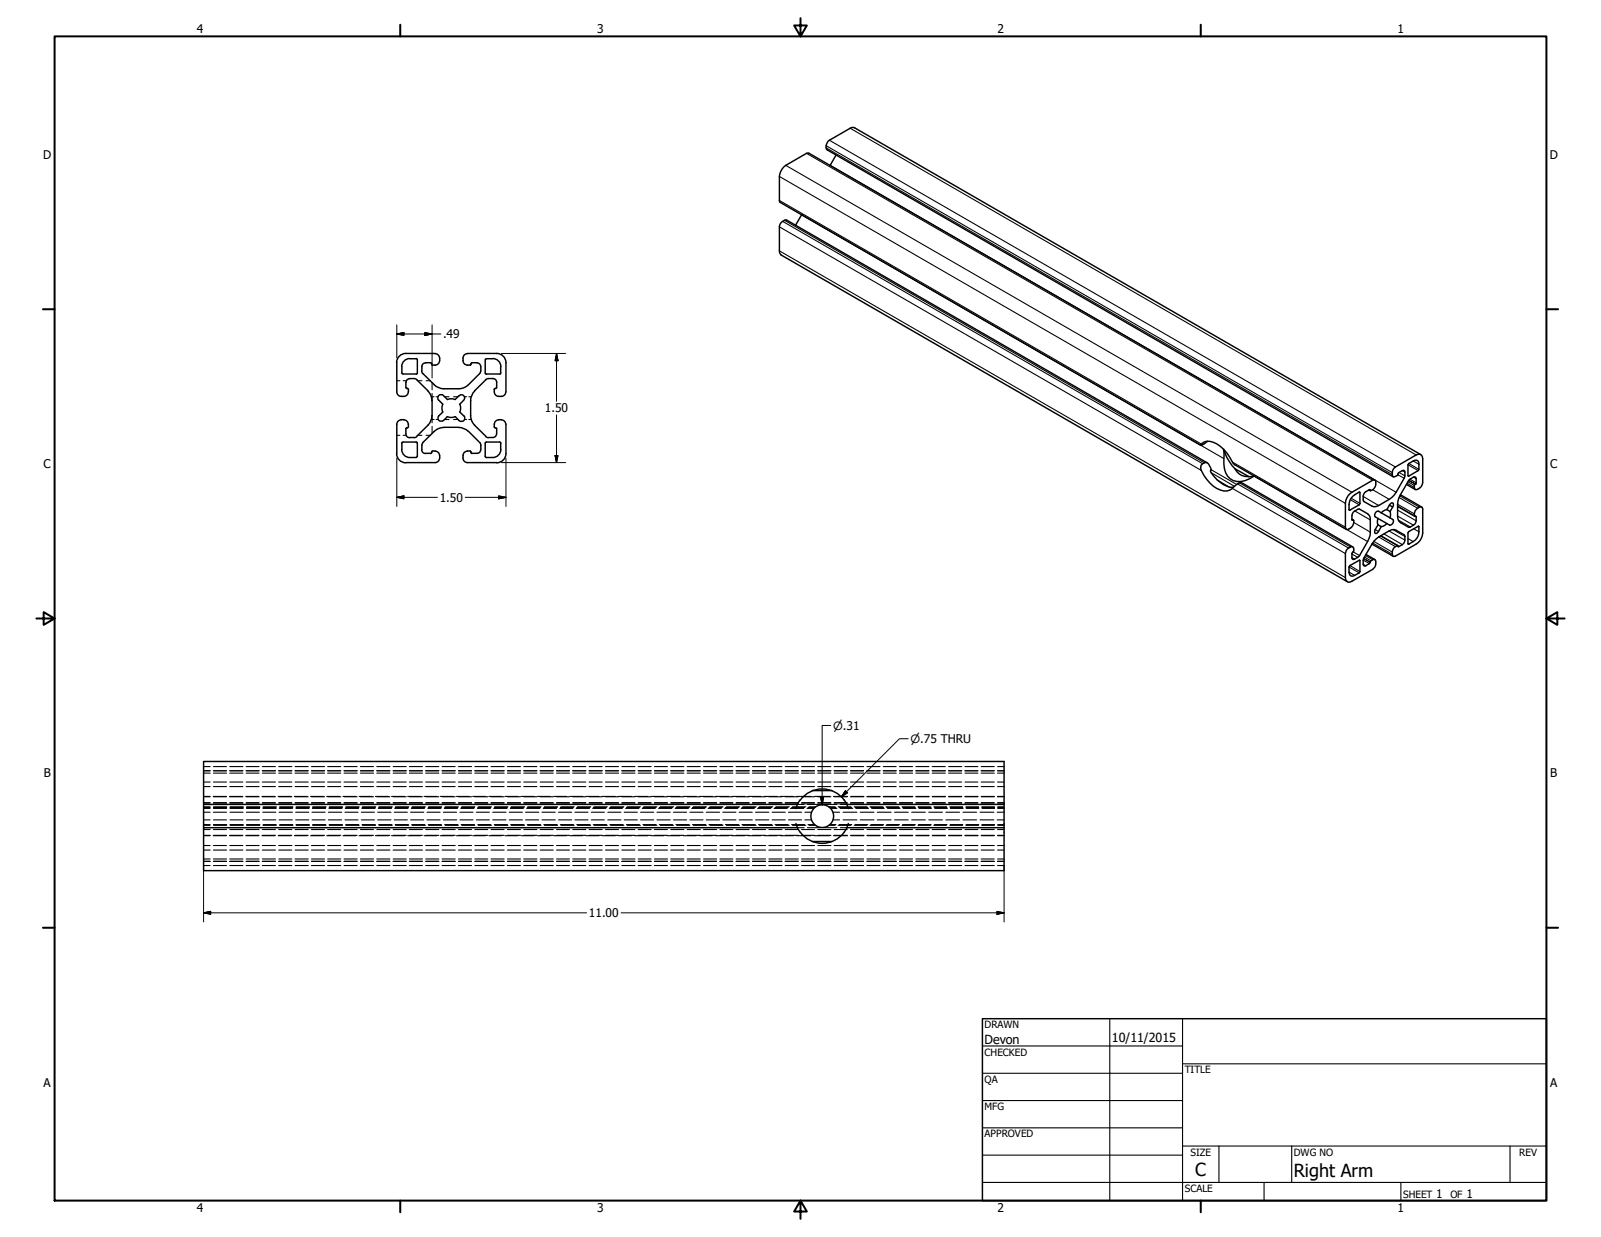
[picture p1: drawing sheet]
<svg xmlns="http://www.w3.org/2000/svg" width="559mm" height="432mm" viewBox="0 0 559 432" stroke-linecap="round" stroke-linejoin="round" font-family="sans-serif">
<defs><g id="words">
<g font-size="6.3">
<text x="417.2" y="410.6">C</text>
<text x="451.6" y="410.7">Right Arm</text>
</g>
<g font-size="4.4">
<text x="343.7" y="364.3">Devon</text>
<text x="388.1" y="363.7">10/11/2015</text>
</g>
<g font-size="4.2">
<text x="68.7" y="11.7">4</text>
<text x="208.4" y="11.7">3</text>
<text x="348.1" y="11.7">2</text>
<text x="487.8" y="11.7">1</text>
<text x="15.1" y="55.5">D</text>
<text x="540.9" y="55.5">D</text>
<text x="154.6" y="118.1">.49</text>
<text x="190.2" y="144">1.50</text>
<text x="15.2" y="163.4">C</text>
<text x="541" y="163.4">C</text>
<text x="153.5" y="175.1">1.50</text>
<text x="15.3" y="271.4">B</text>
<text x="541.1" y="271.4">B</text>
<text x="205.5" y="320.2">11.00</text>
<text x="15.2" y="379.3">A</text>
<text x="541" y="379.3">A</text>
<text x="501.3" y="418.3">1</text>
<text x="511.8" y="418.3">1</text>
<text x="68.7" y="423.2">4</text>
<text x="208.4" y="423.2">3</text>
<text x="348.1" y="423.2">2</text>
<text x="487.8" y="423.2">1</text>
</g>
<g font-size="4">
<text x="290.8" y="254.7">⌀.31</text>
<text x="317.8" y="259.4">⌀.75 THRU</text>
</g>
<g font-size="3.5">
<text x="343.7" y="358.9">DRAWN</text>
<text x="343.7" y="368.5">CHECKED</text>
<text x="413.5" y="374.6">TITLE</text>
<text x="343.7" y="378">QA</text>
<text x="343.7" y="387.5">MFG</text>
<text x="343.7" y="397.1">APPROVED</text>
<text x="415.5" y="403.4">SIZE</text>
<text x="451.6" y="403.4">DWG NO</text>
<text x="530.3" y="403.4">REV</text>
<text x="413.5" y="416.1">SCALE</text>
<text x="489.7" y="418.3">SHEET</text>
<text x="506.2" y="418.3">OF</text>
</g>
</g></defs>
<!-- layer: Hidden (ANSI) -->
<g fill="none" stroke="#000" stroke-width=".38">
<path d="M138.5 132.9h1.1M140.7 132.9h1.1M145.9 132.9h1.4M148.7 132.9h1.4M150.8 133.5v2.6M150.8 137.4v2.4M150.8 138.5h.7M152.2 138.5h.7M155.1 138.5h1.6M158.3 138.5h1.6M162.1 138.5h.8M163.6 138.5h.9"/>
<path d="M138.5 152h1.1M140.7 152h1.1M145.9 152h1.4M148.7 152h1.4M150.8 145v2.6M150.8 148.8v2.5M150.8 146.4h.7M152.2 146.4h.7M155.1 146.4h1.6M158.3 146.4h1.6M162.1 146.4h.8M163.6 146.4h.9"/>
<path d="M71.1 278h2.2M71.1 274.6h2.2M71.1 269.9h2.2M71.1 269h2.2M71.1 278.1h2.2M71.1 273h2.2M71.1 267.6h2.2M74.4 278h4.6M74.5 274.6h4.6M74.5 269.9h4.6M74.5 269h4.6M74.5 278.1h4.6"/>
<path d="M74.5 273h4.6M74.5 267.6h4.6M80.1 278h4.5M80.2 274.6h4.6M80.2 269.9h4.6M80.2 269h4.6M80.2 278.1h4.6M80.2 273h4.6M80.2 267.6h4.6M85.8 278h4.5M85.9 274.6h4.5M85.9 269.9h4.5"/>
<path d="M85.9 269h4.5M85.9 278.1h4.5M85.9 273h4.5M85.9 267.6h4.5M91.4 278h4.5M91.6 274.6h4.5M91.6 269.9h4.5M91.6 269h4.5M91.6 278.1h4.5M91.6 273h4.5M91.6 267.6h4.5M97.1 278h4.5"/>
<path d="M97.3 274.6h4.6M97.3 269.9h4.6M97.3 269h4.6M97.3 278.1h4.6M97.3 273h4.6M97.3 267.6h4.6M102.7 278h4.6M103 274.6h4.6M103 269.9h4.6M103 269h4.6M103 278.1h4.6M103 273h4.6"/>
<path d="M103 267.6h4.6M108.4 278h4.5M108.7 274.6h4.6M108.7 269.9h4.6M108.7 269h4.6M108.7 278.1h4.6M108.7 273h4.6M108.7 267.6h4.6M114 278h4.6M114.4 274.6h4.5M114.4 269.9h4.5M114.4 269h4.5"/>
<path d="M114.4 278.1h4.5M114.4 273h4.5M114.4 267.6h4.5M119.7 278h4.5M120.1 274.6h4.6M120.1 269.9h4.6M120.1 269h4.6M120.1 278.1h4.6M120.1 273h4.6M120.1 267.6h4.6M125.3 278h4.6M125.8 274.6h4.6"/>
<path d="M125.8 269.9h4.6M125.8 269h4.6M125.8 278.1h4.6M125.8 273h4.6M125.8 267.6h4.6M131 278h4.6M131.5 274.6h4.6M131.5 269.9h4.6M131.5 269h4.6M131.5 278.1h4.6M131.5 273h4.6M131.5 267.6h4.6"/>
<path d="M136.7 278h4.5M137.2 274.6h4.6M137.2 269.9h4.6M137.2 269h4.6M137.2 278.1h4.6M137.2 273h4.6M137.2 267.6h4.6M142.3 278h4.6M142.9 274.6h4.5M142.9 269.9h4.5M142.9 269h4.5M142.9 278.1h4.5"/>
<path d="M142.9 273h4.5M142.9 267.6h4.5M148 278h4.5M148.6 274.6h4.6M148.6 269.9h4.6M148.6 269h4.6M148.6 278.1h4.6M148.6 273h4.6M148.6 267.6h4.6M153.7 278h4.5M154.3 274.6h4.6M154.3 269.9h4.6"/>
<path d="M154.3 269h4.6M154.3 278.1h4.6M154.3 273h4.6M154.3 267.6h4.6M159.3 278h4.5M160 274.6h4.6M160 269.9h4.6M160 269h4.6M160 278.1h4.6M160 273h4.6M160 267.6h4.6M165 278h4.5"/>
<path d="M165.7 274.6h4.5M165.7 269.9h4.5M165.7 269h4.5M165.7 278.1h4.5M165.7 273h4.5M165.7 267.6h4.5M170.6 278h4.5M171.4 274.6h4.6M171.4 269.9h4.6M171.4 269h4.6M171.4 278.1h4.6M171.4 273h4.6"/>
<path d="M171.4 267.6h4.6M176.3 278h4.5M177.1 274.6h4.6M177.1 269.9h4.6M177.1 269h4.6M177.1 278.1h4.6M177.1 273h4.6M177.1 267.6h4.6M181.9 278h4.5M182.8 274.6h4.6M182.8 269.9h4.6M182.8 269h4.6"/>
<path d="M182.8 278.1h4.6M182.8 273h4.6M182.8 267.6h4.6M187.6 278h4.5M188.5 274.6h4.6M188.5 269.9h4.6M188.5 269h4.6M188.5 278.1h4.6M188.5 273h4.6M188.5 267.6h4.6M193.2 278h4.5M194.2 274.6h4.6"/>
<path d="M194.2 269.9h4.6M194.2 269h4.6M194.2 278.1h4.6M194.2 273h4.6M194.2 267.6h4.6M198.9 278h4.5M199.9 274.6h4.6M199.9 269.9h4.6M199.9 269h4.6M199.9 278.1h4.6M199.9 273h4.6M199.9 267.6h4.6"/>
<path d="M204.5 278h4.6M205.6 274.6h4.6M205.6 269.9h4.6M205.6 269h4.6M205.6 278.1h4.6M205.6 273h4.6M205.6 267.6h4.6M210.2 278h4.6M211.3 274.6h4.6M211.3 269.9h4.6M211.3 269h4.6M211.3 278.1h4.6"/>
<path d="M211.3 273h4.6M211.3 267.6h4.6M215.8 278h4.6M217 274.6h4.6M217 269.9h4.6M217 269h4.6M217 278.1h4.6M217 273h4.6M217 267.6h4.6M221.6 278h4.5M222.8 274.6h4.5M222.8 269.9h4.5"/>
<path d="M222.8 269h4.5M222.8 278.1h4.5M222.8 273h4.5M222.8 267.6h4.5M227.2 278h4.5M228.4 274.6h4.6M228.4 269.9h4.6M228.4 269h4.6M228.4 278.1h4.6M228.4 273h4.6M228.4 267.6h4.6M232.9 278h4.5"/>
<path d="M234.1 274.6h4.6M234.1 269.9h4.6M234.1 269h4.6M234.1 278.1h4.6M234.1 273h4.6M234.1 267.6h4.6M238.5 278h4.5M239.8 274.6h4.6M239.8 269.9h4.6M239.8 269h4.6M239.8 278.1h4.6M239.8 273h4.6"/>
<path d="M239.8 267.6h4.6M244.2 278h4.5M245.6 274.6h4.5M245.6 269.9h4.5M245.6 269h4.5M245.6 278.1h4.5M245.6 273h4.5M245.6 267.6h4.5M249.8 278h4.5M251.3 274.6h4.5M251.3 269.9h4.5M251.3 269h4.5"/>
<path d="M251.3 278.1h4.5M251.3 273h4.5M251.3 267.6h4.5M255.5 278h4.5M256.9 274.6h4.6M256.9 269.9h4.6M256.9 269h4.6M256.9 278.1h4.6M256.9 273h4.6M256.9 267.6h4.6M261.1 278h4.5M262.6 274.6h4.6"/>
<path d="M262.6 269.9h4.6M262.6 269h4.6M262.6 278.1h4.6M262.6 273h4.6M262.6 267.6h4.6M266.8 278h4.5M268.4 274.6h4.5M268.4 269.9h4.5M268.4 269h4.5M268.4 278.1h4.5M268.4 273h4.5M268.4 267.6h4.5"/>
<path d="M272.4 278h4.5M274.1 274.6h4.5M274.1 269.9h4.5M274.1 269h4.5M274.1 278.1h4.5M274.1 273h4.5M274.1 267.6h4.5M278.1 278h4.9M279.8 274.6h4.5M279.8 269.9h4.5M279.8 269h4.5M279.8 278.1h4.5"/>
<path d="M279.8 273h4.5M279.8 267.6h4.5M284.3 278h5.3M285.4 274.6h4.6M285.4 269.9h4.6M285.4 269h4.6M285.4 278.1h4.6M285.4 273h4.6M285.4 267.6h4.6M290.9 278h4.9M291.1 274.6h4.6M291.1 269.9h4.6"/>
<path d="M291.1 269h4.6M291.1 278.1h4.6M291.1 273h4.6M291.1 267.6h4.6M296.9 274.6h4.5M296.9 269.9h4.5M296.9 269h4.5M296.9 278.1h4.5M296.9 273h4.5M296.9 267.6h4.5M297 278h4.6M302.6 274.6h4.5"/>
<path d="M302.6 269.9h4.5M302.6 269h4.5M302.6 278.1h4.5M302.6 273h4.5M302.6 267.6h4.5M302.6 278h4.6M308.3 274.6h4.5M308.3 269.9h4.5M308.3 269h4.5M308.3 278.1h4.5M308.3 273h4.5M308.3 267.6h4.5"/>
<path d="M308.4 278h4.5M313.9 274.6h4.6M313.9 269.9h4.6M313.9 269h4.6M313.9 278.1h4.6M313.9 273h4.6M313.9 267.6h4.6M314.1 278h4.5M319.7 274.6h4.5M319.7 269.9h4.5M319.7 269h4.5M319.7 278.1h4.5"/>
<path d="M319.7 273h4.5M319.7 267.6h4.5M319.7 278h4.6M325.4 274.6h4.5M325.4 269.9h4.5M325.4 269h4.5M325.4 278.1h4.5M325.4 273h4.5M325.4 267.6h4.5M325.4 278h4.6M331.1 278h4.6M331.1 274.6h4.6"/>
<path d="M331.1 269.9h4.6M331.1 269h4.6M331.1 278.1h4.6M331.1 273h4.6M331.1 267.6h4.6M336.8 278h4.6M336.8 274.6h4.5M336.8 269.9h4.5M336.8 269h4.5M336.8 278.1h4.5M336.8 273h4.5M336.8 267.6h4.5"/>
<path d="M342.5 274.6h4.5M342.5 269.9h4.5M342.5 269h4.5M342.5 278.1h4.5M342.5 273h4.5M342.5 267.6h4.5M342.5 278h4.5M348.2 278h2.3M348.2 274.6h2.3M348.2 269.9h2.3M348.2 269h2.3M348.2 278.1h2.3"/>
<path d="M348.2 273h2.3M348.2 267.6h2.3M71.1 295.1h2.2M71.1 291.7h2.2M71.1 282.2h2.2M71.1 283.5h2.2M71.1 286.2h2.2M71.1 280.6h2.2M71.1 281.9h2.2M71.1 287.8h2.2M71.1 291.6h2.2M71.1 299.8h2.2"/>
<path d="M71.1 296.7h2.2M71.1 280.2h2.2M71.1 281.6h2.2M71.1 288.1h2.2M71.1 289.6h2.2M74.4 291.7h4.6M74.5 295.1h4.6M74.5 282.2h4.6M74.5 283.5h4.6M74.5 286.2h4.6M74.5 280.6h4.6M74.5 281.9h4.6"/>
<path d="M74.5 287.8h4.6M74.5 291.6h4.6M74.5 299.8h4.6M74.5 296.7h4.6M74.5 280.2h4.6M74.5 289.6h4.6M74.5 281.6h4.6M74.5 288.1h4.6M80.1 291.7h4.5M80.2 295.1h4.6M80.2 280.6h4.6M80.2 291.6h4.6"/>
<path d="M80.2 299.8h4.6M80.2 296.7h4.6M80.2 280.2h4.6M80.2 289.6h4.6M80.3 282.2h4.6M80.3 283.5h4.5M80.3 286.2h4.5M80.3 281.9h4.6M80.3 287.8h4.6M80.3 281.6h4.6M80.3 288.1h4.6M85.8 291.7h4.5"/>
<path d="M85.9 295.1h4.5M85.9 280.6h4.5M85.9 291.6h4.5M85.9 299.8h4.5M85.9 296.7h4.5M85.9 280.2h4.5M85.9 289.6h4.5M86 283.5h4.6M86 286.2h4.6M86 282.2h4.6M86 281.9h4.7M86 287.8h4.7"/>
<path d="M86 281.6h4.7M86 288.1h4.7M91.4 291.7h4.5M91.6 295.1h4.5M91.6 280.6h4.5M91.6 291.6h4.5M91.6 299.8h4.5M91.6 296.7h4.5M91.6 280.2h4.5M91.6 289.6h4.5M91.7 283.5h4.6M91.7 286.2h4.6"/>
<path d="M91.8 282.2h4.6M91.8 281.9h4.6M91.8 287.8h4.6M91.8 281.6h4.7M91.8 288.1h4.7M97.1 291.7h4.5M97.3 295.1h4.6M97.3 280.6h4.6M97.3 291.6h4.6M97.3 299.8h4.6M97.3 296.7h4.6M97.3 280.2h4.6"/>
<path d="M97.3 289.6h4.6M97.4 283.5h4.6M97.4 286.2h4.6M97.5 282.2h4.6M97.6 281.9h4.6M97.6 287.8h4.6M97.6 281.6h4.6M97.6 288.1h4.6M102.7 291.7h4.6M103 295.1h4.6M103 280.6h4.6M103 291.6h4.6"/>
<path d="M103 299.8h4.6M103 296.7h4.6M103 280.2h4.6M103 289.6h4.6M103.2 283.5h4.6M103.2 286.2h4.6M103.3 282.2h4.6M103.3 281.9h4.6M103.3 287.8h4.6M103.4 281.6h4.6M103.4 288.1h4.6M108.4 291.7h4.5"/>
<path d="M108.7 295.1h4.6M108.7 280.6h4.6M108.7 291.6h4.6M108.7 299.8h4.6M108.7 296.7h4.6M108.7 280.2h4.6M108.7 289.6h4.6M108.9 283.5h4.6M108.9 286.2h4.6M109 282.2h4.7M109.1 281.9h4.6M109.1 287.8h4.6"/>
<path d="M109.2 281.6h4.6M109.2 288.1h4.6M114 291.7h4.6M114.4 295.1h4.5M114.4 280.6h4.5M114.4 291.6h4.5M114.4 299.8h4.5M114.4 296.7h4.5M114.4 280.2h4.5M114.4 289.6h4.5M114.6 283.5h4.7M114.6 286.2h4.7"/>
<path d="M114.8 282.2h4.6M114.9 281.9h4.6M114.9 287.8h4.6M114.9 281.6h4.7M114.9 288.1h4.7M119.7 291.7h4.5M120.1 295.1h4.6M120.1 280.6h4.6M120.1 291.6h4.6M120.1 299.8h4.6M120.1 296.7h4.6M120.1 280.2h4.6"/>
<path d="M120.1 289.6h4.6M120.4 283.5h4.6M120.4 286.2h4.6M120.5 282.2h4.7M120.6 281.9h4.6M120.6 287.8h4.6M120.7 281.6h4.6M120.7 288.1h4.6M125.3 291.7h4.6M125.8 295.1h4.6M125.8 280.6h4.6M125.8 291.6h4.6"/>
<path d="M125.8 299.8h4.6M125.8 296.7h4.6M125.8 280.2h4.6M125.8 289.6h4.6M126.1 283.5h4.6M126.1 286.2h4.6M126.3 282.2h4.6M126.4 281.9h4.6M126.4 287.8h4.6M126.5 281.6h4.6M126.5 288.1h4.6M131 291.7h4.6"/>
<path d="M131.5 295.1h4.6M131.5 280.6h4.6M131.5 291.6h4.6M131.5 299.8h4.6M131.5 296.7h4.6M131.5 280.2h4.6M131.5 289.6h4.6M131.8 283.5h4.7M131.8 286.2h4.7M132.1 282.2h4.6M132.1 281.9h4.7M132.1 287.8h4.7"/>
<path d="M132.3 281.6h4.6M132.3 288.1h4.6M136.7 291.7h4.5M137.2 295.1h4.6M137.2 280.6h4.6M137.2 291.6h4.6M137.2 299.8h4.6M137.2 296.7h4.6M137.2 280.2h4.6M137.2 289.6h4.6M137.6 283.5h4.6M137.6 286.2h4.6"/>
<path d="M137.8 282.2h4.6M137.9 281.9h4.7M137.9 287.8h4.7M138 281.6h4.7M138 288.1h4.7M142.3 291.7h4.6M142.9 295.1h4.5M142.9 280.6h4.5M142.9 291.6h4.5M142.9 299.8h4.5M142.9 296.7h4.5M142.9 280.2h4.5"/>
<path d="M142.9 289.6h4.5M143.3 283.5h4.6M143.3 286.2h4.6M143.6 282.2h4.5M143.7 281.9h4.6M143.7 287.8h4.6M143.8 281.6h4.7M143.8 288.1h4.7M148 291.7h4.5M148.6 295.1h4.6M148.6 280.6h4.6M148.6 291.6h4.6"/>
<path d="M148.6 299.8h4.6M148.6 296.7h4.6M148.6 280.2h4.6M148.6 289.6h4.6M149 283.5h4.6M149 286.2h4.6M149.4 282.2h4.5M149.5 281.9h4.6M149.5 287.8h4.6M149.6 281.6h4.6M149.6 288.1h4.6M153.7 291.7h4.5"/>
<path d="M154.3 295.1h4.6M154.3 280.6h4.6M154.3 291.6h4.6M154.3 299.8h4.6M154.3 296.7h4.6M154.3 280.2h4.6M154.3 289.6h4.6M154.7 283.5h4.7M154.7 286.2h4.7M155.1 282.2h4.6M155.2 281.9h4.6M155.2 287.8h4.6"/>
<path d="M155.4 281.6h4.6M155.4 288.1h4.6M159.3 291.7h4.5M160 295.1h4.6M160 280.6h4.6M160 291.6h4.6M160 299.8h4.6M160 296.7h4.6M160 280.2h4.6M160 289.6h4.6M160.5 283.5h4.6M160.5 286.2h4.6"/>
<path d="M160.8 282.2h4.6M161 281.9h4.6M161 287.8h4.6M161.2 281.6h4.5M161.2 288.1h4.5M165 291.7h4.5M165.7 295.1h4.5M165.7 280.6h4.5M165.7 291.6h4.5M165.7 299.8h4.5M165.7 296.7h4.5M165.7 280.2h4.5"/>
<path d="M165.7 289.6h4.5M166.2 283.5h4.6M166.2 286.2h4.6M166.6 282.2h4.6M166.8 281.9h4.5M166.8 287.8h4.5M166.9 281.6h4.6M166.9 288.1h4.6M170.6 291.7h4.5M171.4 295.1h4.6M171.4 280.6h4.6M171.4 291.6h4.6"/>
<path d="M171.4 299.8h4.6M171.4 296.7h4.6M171.4 280.2h4.6M171.4 289.6h4.6M172 283.5h4.6M172 286.2h4.6M172.3 282.2h4.7M172.5 281.9h4.6M172.5 287.8h4.6M172.7 281.6h4.6M172.7 288.1h4.6M176.3 291.7h4.5"/>
<path d="M177.1 295.1h4.6M177.1 280.6h4.6M177.1 291.6h4.6M177.1 299.8h4.6M177.1 296.7h4.6M177.1 280.2h4.6M177.1 289.6h4.6M177.7 283.5h4.6M177.7 286.2h4.6M178.1 282.2h4.6M178.2 281.9h4.7M178.2 287.8h4.7"/>
<path d="M178.4 281.6h4.7M178.4 288.1h4.7M181.9 291.7h4.5M182.8 295.1h4.6M182.8 280.6h4.6M182.8 291.6h4.6M182.8 299.8h4.6M182.8 296.7h4.6M182.8 280.2h4.6M182.8 289.6h4.6M183.5 283.5h4.5M183.5 286.2h4.5"/>
<path d="M183.8 282.2h4.7M184 281.9h4.7M184 287.8h4.7M184.2 281.6h4.6M184.2 288.1h4.6M187.6 291.7h4.5M188.5 295.1h4.6M188.5 280.6h4.6M188.5 291.6h4.6M188.5 299.8h4.6M188.5 296.7h4.6M188.5 280.2h4.6"/>
<path d="M188.5 289.6h4.6M189.2 283.5h4.6M189.2 286.2h4.6M189.6 282.2h4.6M189.8 281.9h4.6M189.8 287.8h4.6M190 281.6h4.6M190 288.1h4.6M193.2 291.7h4.5M194.2 295.1h4.6M194.2 280.6h4.6M194.2 291.6h4.6"/>
<path d="M194.2 299.8h4.6M194.2 296.7h4.6M194.2 280.2h4.6M194.2 289.6h4.6M194.9 283.5h4.6M194.9 286.2h4.6M195.4 282.2h4.6M195.6 281.9h4.6M195.6 287.8h4.6M195.8 281.6h4.6M195.8 288.1h4.6M198.9 291.7h4.5"/>
<path d="M199.9 295.1h4.6M199.9 280.6h4.6M199.9 291.6h4.6M199.9 299.8h4.6M199.9 296.7h4.6M199.9 280.2h4.6M199.9 289.6h4.6M200.7 283.5h4.5M200.7 286.2h4.5M201.1 282.2h4.6M201.3 281.9h4.6M201.3 287.8h4.6"/>
<path d="M201.5 281.6h4.7M201.5 288.1h4.7M204.5 291.7h4.6M205.6 295.1h4.6M205.6 280.6h4.6M205.6 291.6h4.6M205.6 299.8h4.6M205.6 296.7h4.6M205.6 280.2h4.6M205.6 289.6h4.6M206.4 283.5h4.5M206.4 286.2h4.5"/>
<path d="M206.9 282.2h4.6M207.1 281.9h4.6M207.1 287.8h4.6M207.3 281.6h4.7M207.3 288.1h4.7M210.2 291.7h4.6M211.3 295.1h4.6M211.3 280.6h4.6M211.3 291.6h4.6M211.3 299.8h4.6M211.3 296.7h4.6M211.3 280.2h4.6"/>
<path d="M211.3 289.6h4.6M212.2 283.5h4.5M212.2 286.2h4.5M212.7 282.2h4.5M212.9 281.9h4.6M212.9 287.8h4.6M213.1 281.6h4.6M213.1 288.1h4.6M215.8 291.7h4.6M217 295.1h4.6M217 280.6h4.6M217 291.6h4.6"/>
<path d="M217 299.8h4.6M217 296.7h4.6M217 280.2h4.6M217 289.6h4.6M217.9 283.5h4.5M217.9 286.2h4.5M218.4 282.2h4.6M218.6 281.9h4.6M218.6 287.8h4.6M218.9 281.6h4.6M218.9 288.1h4.6M221.6 291.7h4.5"/>
<path d="M222.8 295.1h4.5M222.8 280.6h4.5M222.8 291.6h4.5M222.8 299.8h4.5M222.8 296.7h4.5M222.8 280.2h4.5M222.8 289.6h4.5M223.6 283.5h4.6M223.6 286.2h4.6M224.2 282.2h4.5M224.4 281.9h4.6M224.4 287.8h4.6"/>
<path d="M224.7 281.6h4.6M224.7 288.1h4.6M227.2 291.7h4.5M228.4 295.1h4.6M228.4 280.6h4.6M228.4 291.6h4.6M228.4 299.8h4.6M228.4 296.7h4.6M228.4 280.2h4.6M228.4 289.6h4.6M229.3 283.5h4.6M229.3 286.2h4.6"/>
<path d="M229.9 282.2h4.6M230.1 281.9h4.7M230.1 287.8h4.7M230.4 281.6h4.7M230.4 288.1h4.7M232.9 291.7h4.5M234.1 295.1h4.6M234.1 280.6h4.6M234.1 291.6h4.6M234.1 299.8h4.6M234.1 296.7h4.6M234.1 280.2h4.6"/>
<path d="M234.1 289.6h4.6M235.1 283.5h4.5M235.1 286.2h4.5M235.6 282.2h4.7M235.9 281.9h4.6M235.9 287.8h4.6M236.2 281.6h4.6M236.2 288.1h4.6M238.5 291.7h4.5M239.8 295.1h4.6M239.8 280.6h4.6M239.8 291.6h4.6"/>
<path d="M239.8 299.8h4.6M239.8 296.7h4.6M239.8 280.2h4.6M239.8 289.6h4.6M240.8 283.5h4.6M240.8 286.2h4.6M241.4 282.2h4.6M241.7 281.9h4.6M241.7 287.8h4.6M242 281.6h4.6M242 288.1h4.6M244.2 291.7h4.5"/>
<path d="M245.6 295.1h4.5M245.6 280.6h4.5M245.6 291.6h4.5M245.6 299.8h4.5M245.6 296.7h4.5M245.6 280.2h4.5M245.6 289.6h4.5M246.5 283.5h4.6M246.5 286.2h4.6M247.1 282.2h4.7M247.5 281.9h4.5M247.5 287.8h4.5"/>
<path d="M247.8 281.6h4.5M247.8 288.1h4.5M249.8 291.7h4.5M251.3 295.1h4.5M251.3 280.6h4.5M251.3 291.6h4.5M251.3 299.8h4.5M251.3 296.7h4.5M251.3 280.2h4.5M251.3 289.6h4.5M252.3 283.5h4.6M252.3 286.2h4.6"/>
<path d="M252.9 282.2h4.6M253.2 281.9h4.6M253.2 287.8h4.6M253.6 281.6h4.5M253.6 288.1h4.5M255.5 291.7h4.5M256.9 295.1h4.6M256.9 280.6h4.6M256.9 291.6h4.6M256.9 299.8h4.6M256.9 296.7h4.6M256.9 280.2h4.6"/>
<path d="M256.9 289.6h4.6M258 283.5h4.6M258 286.2h4.6M258.7 282.2h4.6M259 281.9h4.6M259 287.8h4.6M259.3 281.6h4.6M259.3 288.1h4.6M261.1 291.7h4.5M262.6 295.1h4.6M262.6 280.6h4.6M262.6 291.6h4.6"/>
<path d="M262.6 299.8h4.6M262.6 296.7h4.6M262.6 280.2h4.6M262.6 289.6h4.6M263.7 283.5h4.7M263.7 286.2h4.7M264.4 282.2h4.6M264.7 281.9h4.7M264.7 287.8h4.7M265 281.6h4.7M265 288.1h4.7M266.8 291.7h4.5"/>
<path d="M268.4 295.1h4.5M268.4 280.6h4.5M268.4 291.6h4.5M268.4 299.8h4.5M268.4 296.7h4.5M268.4 280.2h4.5M268.4 289.6h4.5M269.5 283.5h4.6M269.5 286.2h4.6M270.2 282.2h4.6M270.5 281.9h4.6M270.5 287.8h4.6"/>
<path d="M270.8 281.6h4.7M270.8 288.1h4.7M272.4 291.7h4.5M274.1 295.1h4.5M274.1 280.6h4.5M274.1 291.6h4.5M274.1 299.8h4.5M274.1 296.7h4.5M274.1 280.2h4.5M274.1 289.6h4.5M275.2 283.5h4.6M275.2 286.2h4.6"/>
<path d="M275.9 282.2h4.6M276.3 281.9h4.6M276.3 287.8h4.6M276.6 281.6h4.6M276.6 288.1h4.6M278.1 291.7h4.9M278.3 288.9h2.4M278.3 280.8h2.4M279.8 295.1h4.5M279.8 280.6h4.5M279.8 291.6h4.5M279.8 299.8h4.5"/>
<path d="M279.8 296.7h4.5M279.8 280.2h4.5M279.8 289.6h4.5M280.9 283.5h2.3M280.9 286.2h2.3M281.7 282.2h2.3M281.8 288.9h4.6M281.8 280.8h4.6M282 281.9h2.4M282 287.8h2.4M282.4 281.6h2.3M282.4 288.1h2.3"/>
<path d="M284.3 291.7h5.3M285.4 295.1h4.6M285.4 280.6h4.6M285.4 291.6h4.6M285.4 299.8h4.6M285.4 296.7h4.6M285.4 280.2h4.6M285.4 289.6h4.6M287.5 288.9h4.6M287.5 280.8h4.6M289.2 281.6h2.3M289.2 288.1h2.3"/>
<path d="M289.6 281.9h2.2M289.6 287.8h2.2M289.9 282.2h2.2M290.7 283.5h2.4M290.7 286.2h2.4M290.9 291.7h4.9M291.1 295.1h4.6M291.1 280.6h4.6M291.1 291.6h4.6M291.1 299.8h4.6M291.1 296.7h4.6M291.1 280.2h4.6"/>
<path d="M291.1 289.6h4.6M292.5 281.6h4.5M292.5 288.1h4.5M292.9 281.9h4.4M292.9 287.8h4.4M293.2 282.2h4.4M293.3 288.9h2.3M293.3 280.8h2.3M294.3 283.5h4.8M294.3 286.2h4.8M296.9 295.1h4.5M296.9 280.6h4.5"/>
<path d="M296.9 291.6h4.5M296.9 299.8h4.5M296.9 296.7h4.5M296.9 280.2h4.5M296.9 289.6h4.5M297 291.7h4.6M298.1 281.6h4.5M298.1 288.1h4.5M298.4 281.9h4.5M298.4 287.8h4.5M298.7 282.2h4.4M300.2 283.5h4.9"/>
<path d="M300.2 286.2h4.9M302.6 295.1h4.5M302.6 280.6h4.5M302.6 291.6h4.5M302.6 299.8h4.5M302.6 296.7h4.5M302.6 280.2h4.5M302.6 289.6h4.5M302.6 291.7h4.6M303.7 281.6h4.5M303.7 288.1h4.5M304 281.9h4.4"/>
<path d="M304 287.8h4.4M304.2 282.2h4.4M306.2 283.5h4.8M306.2 286.2h4.8M308.3 295.1h4.5M308.3 280.6h4.5M308.3 291.6h4.5M308.3 299.8h4.5M308.3 296.7h4.5M308.3 280.2h4.5M308.3 289.6h4.5M308.4 291.7h4.5"/>
<path d="M309.2 281.6h4.5M309.2 288.1h4.5M309.5 281.9h4.4M309.5 287.8h4.4M309.8 282.2h4.3M312.2 283.5h4.8M312.2 286.2h4.8M313.9 295.1h4.6M313.9 280.6h4.6M313.9 291.6h4.6M313.9 299.8h4.6M313.9 296.7h4.6"/>
<path d="M313.9 280.2h4.6M313.9 289.6h4.6M314.1 291.7h4.5M314.8 281.6h4.5M314.8 288.1h4.5M315 281.9h4.5M315 287.8h4.5M315.2 282.2h4.5M318.2 283.5h4.8M318.2 286.2h4.8M319.7 295.1h4.5M319.7 280.6h4.5"/>
<path d="M319.7 291.6h4.5M319.7 299.8h4.5M319.7 296.7h4.5M319.7 280.2h4.5M319.7 289.6h4.5M319.7 291.7h4.6M320.4 281.6h4.5M320.4 288.1h4.5M320.5 281.9h4.5M320.5 287.8h4.5M320.7 282.2h4.4M324.2 283.5h4.7"/>
<path d="M324.2 286.2h4.7M325.4 295.1h4.5M325.4 280.6h4.5M325.4 291.6h4.5M325.4 299.8h4.5M325.4 296.7h4.5M325.4 280.2h4.5M325.4 289.6h4.5M325.4 291.7h4.6M325.9 281.6h4.5M325.9 288.1h4.5M326.1 281.9h4.4"/>
<path d="M326.1 287.8h4.4M326.3 282.2h4.3M330.1 283.5h4.8M330.1 286.2h4.8M331.1 295.1h4.6M331.1 291.7h4.6M331.1 280.6h4.6M331.1 291.6h4.6M331.1 299.8h4.6M331.1 296.7h4.6M331.1 280.2h4.6M331.1 289.6h4.6"/>
<path d="M331.5 281.6h4.5M331.5 288.1h4.5M331.7 281.9h4.3M331.7 287.8h4.3M331.7 282.2h4.5M336.1 283.5h4.8M336.1 286.2h4.8M336.8 295.1h4.5M336.8 291.7h4.6M336.8 280.6h4.5M336.8 291.6h4.5M336.8 299.8h4.5"/>
<path d="M336.8 296.7h4.5M336.8 280.2h4.5M336.8 289.6h4.5M337.1 281.6h4.5M337.1 288.1h4.5M337.2 281.9h4.4M337.2 287.8h4.4M337.2 282.2h4.4M342.1 283.5h4.8M342.1 286.2h4.8M342.5 295.1h4.5M342.5 280.6h4.5"/>
<path d="M342.5 291.6h4.5M342.5 299.8h4.5M342.5 296.7h4.5M342.5 280.2h4.5M342.5 289.6h4.5M342.5 291.7h4.5M342.6 281.6h4.5M342.6 288.1h4.5M342.7 281.9h4.5M342.7 287.8h4.5M342.8 282.2h4.4M348 283.5h2.5"/>
<path d="M348 286.2h2.5M348.2 295.1h2.3M348.2 291.7h2.3M348.2 280.6h2.3M348.2 291.6h2.3M348.2 299.8h2.3M348.2 296.7h2.3M348.2 280.2h2.3M348.2 289.6h2.3M348.2 282.2h2.3M348.2 281.9h2.3M348.2 287.8h2.3"/>
<path d="M348.2 281.6h2.3M348.2 288.1h2.3M71.1 300.7h2.2M71.1 302.1h2.2M74.5 300.7h4.6M74.5 302.1h4.6M80.2 300.7h4.6M80.2 302.1h4.6M85.9 300.7h4.5M85.9 302.1h4.5M91.6 300.7h4.5M91.6 302.1h4.5"/>
<path d="M97.3 300.7h4.6M97.3 302.1h4.6M103 300.7h4.6M103 302.1h4.6M108.7 300.7h4.6M108.7 302.1h4.6M114.4 300.7h4.5M114.4 302.1h4.5M120.1 300.7h4.6M120.1 302.1h4.6M125.8 300.7h4.6M125.8 302.1h4.6"/>
<path d="M131.5 300.7h4.6M131.5 302.1h4.6M137.2 300.7h4.6M137.2 302.1h4.6M142.9 300.7h4.5M142.9 302.1h4.5M148.6 300.7h4.6M148.6 302.1h4.6M154.3 300.7h4.6M154.3 302.1h4.6M160 300.7h4.6M160 302.1h4.6"/>
<path d="M165.7 300.7h4.5M165.7 302.1h4.5M171.4 300.7h4.6M171.4 302.1h4.6M177.1 300.7h4.6M177.1 302.1h4.6M182.8 300.7h4.6M182.8 302.1h4.6M188.5 300.7h4.6M188.5 302.1h4.6M194.2 300.7h4.6M194.2 302.1h4.6"/>
<path d="M199.9 300.7h4.6M199.9 302.1h4.6M205.6 300.7h4.6M205.6 302.1h4.6M211.3 300.7h4.6M211.3 302.1h4.6M217 300.7h4.6M217 302.1h4.6M222.8 300.7h4.5M222.8 302.1h4.5M228.4 300.7h4.6M228.4 302.1h4.6"/>
<path d="M234.1 300.7h4.6M234.1 302.1h4.6M239.8 300.7h4.6M239.8 302.1h4.6M245.6 300.7h4.5M245.6 302.1h4.5M251.3 300.7h4.5M251.3 302.1h4.5M256.9 300.7h4.6M256.9 302.1h4.6M262.6 300.7h4.6M262.6 302.1h4.6"/>
<path d="M268.4 300.7h4.5M268.4 302.1h4.5M274.1 300.7h4.5M274.1 302.1h4.5M279.8 300.7h4.5M279.8 302.1h4.5M285.4 300.7h4.6M285.4 302.1h4.6M291.1 300.7h4.6M291.1 302.1h4.6M296.9 300.7h4.5M296.9 302.1h4.5"/>
<path d="M302.6 300.7h4.5M302.6 302.1h4.5M308.3 300.7h4.5M308.3 302.1h4.5M313.9 300.7h4.6M313.9 302.1h4.6M319.7 300.7h4.5M319.7 302.1h4.5M325.4 300.7h4.5M325.4 302.1h4.5M331.1 300.7h4.6M331.1 302.1h4.6"/>
<path d="M336.8 300.7h4.5M336.8 302.1h4.5M342.5 300.7h4.5M342.5 302.1h4.5M348.2 300.7h2.3M348.2 302.1h2.3"/>
</g>
<!-- layer: Visible (ANSI) -->
<g fill="none" stroke="#000" stroke-width=".51">
<path d="M138.5 126.6v10.2a1.81 1.81 0 0 0 2.5 1.6M140.3 128l.1 2.5 4.9 .1M141.6 123.4a3.2 3.2 0 0 0-3.2 3.2M141.7 123.4h10.2M141.7 135.2l.2 .4 .6 .2 .1 1M142.5 136.8a1.56 1.56 0 0 1-1.6 1.6M142.9 132.1h1.6M143 132.2l-1.1 .6-.2 2.4M143 125.2a2.83 2.83 0 0 0-2.8 2.8M143.1 125.2h2.2M144.6 132.1l.9 .4M145.3 125.2l.4 .4v4.6l-.4 .4"/>
<path d="M145.4 132.5l4.4 4.5 .8 1.6 .1 1.3M147.2 129.5l.4 .9M147.6 130.4l4.4 4.3 1.7 .8 7 .2 1.8-.6 1-.8M148.5 126.7l-1.1 .6-.1 2.2M148.5 126.6h1.8M150.3 126.6l.4 .4M150.6 127.1l.2 .4 1.1-.1M150.8 139.8v5.2M151.9 123.4a1.56 1.56 0 0 1 1.5 1.6M153.4 125.9a1.56 1.56 0 0 1-1.5 1.5M153.5 125v.9M154.8 138.1a1.17 1.17 0 0 0-1.7 0 1.17 1.17 0 0 0 0 1.6l1.5 1.4-.4 1.4 .3 1.3-1.3 1.4a1.12 1.12 0 0 0 0 1.5 1.12 1.12 0 0 0 1.5 0"/>
<path d="M154.8 138.1l1.3 1.3M156.2 139.5l1.3-.3 1.4 .3M160.1 138.2l-1.2 1.2M160.2 138.2a1.11 1.11 0 0 1 1.7-.1 1.11 1.11 0 0 1-.1 1.7l-1.3 1.3 .3 1.4-.3 1.3 1.4 1.4M161.6 125v.9M161.6 125.9a1.79 1.79 0 0 0 2.4 1.5M163.1 123.4h10.3a3.2 3.2 0 0 1 3.2 3.2M163.2 123.4a1.56 1.56 0 0 0-1.6 1.6M164.3 139.8v5.9l.6 1.7 .8 1M164.4 127.1l-.4 .4M164.4 127v.1M165.7 136.5l-1.1 1.5-.3 1.9"/>
<path d="M166.5 126.6h-1.7l-.5 .4M166.5 126.7l.9 .3a2.74 2.74 0 0 1 .4 2.5l-.4 .9M167.4 130.4l-3.9 3.9M169.4 125.6v4.6l.4 .4M169.5 132.5l.7-.3 1.9-.1a1.3 1.3 0 0 1 1.3 1.3v1.8M169.6 132.5l-4 4M169.7 125.2h2.3M169.7 130.6h4.7M169.8 125.2l-.4 .4M172 125.2a2.83 2.83 0 0 1 2.8 2.8v2.4l-.4 .2M172.9 135.6h-.2a1.94 1.94 0 0 0 .2 2.2 1.94 1.94 0 0 0 2.1 .6M172.9 135.6h.1"/>
<path d="M173.4 135.2l-.5 .4M176.5 136.8a1.56 1.56 0 0 1-1.5 1.6M176.6 126.6v10.2M138.4 158.3a3.2 3.2 0 0 0 3.2 3.2M140 146.5h1M140 146.6a1.56 1.56 0 0 0-1.5 1.5v10.2M140.2 154.7l.4-.4h4.7l.3 .2 .1 4.8-.4 .3-2.2 .1M140.2 156.9a2.83 2.83 0 0 0 2.8 2.8M140.3 154.7v2.2M140.9 146.6a1.56 1.56 0 0 1 1.6 1.5M141.7 149.7v1.8a1.3 1.3 0 0 0 1.3 1.3M142.2 149.3l-.5 .4"/>
<path d="M142.6 148.1l-.1 1-.4 .3M142.9 152.7h1.6M145.5 152.4l-.9 .4M147.2 157a1.3 1.3 0 0 0 1.3 1.3M147.6 154.5l-.3 .6v1.9M148.5 158.2h1.8M150.7 157.8l-.4 .5M150.7 145.1l-.1 1.2-.8 1.6-4.4 4.4M151.6 150.6l-4 3.9M151.9 157.5a1.56 1.56 0 0 1 1.5 1.5M151.9 157.4l-1.1 .1-.2 .3M153.4 159.9a1.56 1.56 0 0 1-1.5 1.6"/>
<path d="M153.5 159v.9M154.9 149.2h5.2M154.9 149.2l-1.8 .4-1.5 1M156.1 145.4l-1.3 1.4M156.2 145.4l1.3 .3 1.4-.3M158.9 145.4l1.3 1.4M160.1 149.2l1.8 .4 1.6 1M161.6 159v.9M161.9 145.1a1.17 1.17 0 0 1 0 1.7 1.17 1.17 0 0 1-1.7 0M163.1 157.4h.9M163.2 157.5a1.56 1.56 0 0 0-1.6 1.5M163.5 150.6l3.9 3.9 .4 .9a2.76 2.76 0 0 1-.4 2.5l-.6 .3h-2"/>
<path d="M164 157.4l.4 .4M164.3 157.9l.5 .4M165.6 148.4l4 3.9M169.5 152.4l1 .4M169.7 154.3h4.7M169.8 154.3l-.4 .4v4.6l.4 .4M172.9 149.3h.1M172.9 149.3l.5 .4M173.3 151.5l-.6 1.1-2.2 .1M173.4 149.7v1.7M174.1 146.5h.9M174.1 146.6a1.85 1.85 0 0 0-1.4 2.7l.2 .1"/>
<path d="M174.4 154.3l.4 .4a4.2 4.2 0 0 1-1 4.4 4.9 4.9 0 0 1-4.1 .6M175 146.6a1.56 1.56 0 0 1 1.5 1.5M176.6 148.1v10.2M176.6 158.3a3.1 3.1 0 0 1-3.2 3.2h-10.2a1.56 1.56 0 0 1-1.6-1.6M421.4 154.1l-1.7 1.2-.6 .1a3.1 3.1 0 0 1 4.3-1 13.6 13.6 0 0 1 7.1 7.5l.5 .3M427 156.8l.2 2.5a8.6 8.6 0 0 0 2.2 7.8 7 7 0 0 0 8.3-.9M427.1 156.9a18.8 18.8 0 0 0 6.4 9.1 8.1 8.1 0 0 0 4.1 .2M141.7 161.5h10.2M433.2 168.4l-1.3 .5-1.4 1.2a4.1 4.1 0 0 1-5.8 .4 13.8 13.8 0 0 1-5.6-6.9 1.61 1.61 0 0 1 1-2 1.61 1.61 0 0 1 2 1l.6 1.2-.2 .7a11.2 11.2 0 0 0 7.3 5.6h.7M472.2 173.2l2.4-1.4v4.2l-3.6 2.1a5 5 0 0 1 1.2-4.9zM480.4 178.6l.7-.2 1 .6 .6-.6 1.4-.5 1.2-2.1 .9-.2 .1 .8-1.1 2.2v2.2l1 .6a1.33 1.33 0 0 1-1.2 1.9l-.9-.5-.7 .5-1.3 .5-1.3 2.2-.8 .2-.2-.8 1.1-2.2-.1-.6 .1-1.6-.9-.6a1.32 1.32 0 0 1 .4-1.8zM491.6 162a3.3 3.3 0 0 1 3.3-1.1l.3 1.2v2l-3.5 2.1-.3-.1z"/>
<path d="M471.2 197.4l3.4-1.9v4.3a5 5 0 0 1-2.9 1.3l-.5-.2a3.9 3.9 0 0 1 0-3.5zM472.1 181.6a2.63 2.63 0 0 1 2.4-3.9l3.3 2.1a12.9 12.9 0 0 1 .4 7l-.9 2.2-3.1 5.3-1.4 .9-.8-.1-.1-1.9 .2-.4M472.2 192.7l.2-.2a1.18 1.18 0 0 0-.6-1.7l-.4 .1a2.63 2.63 0 0 0-1.8 2.3v8.4a1.39 1.39 0 0 0 .7 1.5 1.39 1.39 0 0 0 1.6-.2l7.2-4.1a2.57 2.57 0 0 0 .8-3.5l-.8 .1-.9 .8M472.2 192.7l-.1 .1M472.2 181.5l-.1 .1M478.2 196.2v.1M487.9 190.7l.1 .2a2.85 2.85 0 0 0 2.1-4.2l-3.5-1.9a11.8 11.8 0 0 0-6.2 3.3l-1.5 1.8-2.8 4.9-.3 .8 .1 1.8 .8 .1 1.3-.8 .2-.4M487.9 190.6v.1M491.6 185.7l3.6-2.1a5.1 5.1 0 0 1-3.6 6.4zM494 180.1h.2a2.74 2.74 0 0 1-2.6 3.9l-3.3-2.1a12.4 12.4 0 0 1-.4-7l.9-2.2 3.1-5.3 1.9-1 .5 .7v1.4a1.4 1.4 0 0 0 0 2.4l.5-.1a2.86 2.86 0 0 0 1.8-2.3v-8.4a1.42 1.42 0 0 0-.7-1.4 1.42 1.42 0 0 0-1.6 .1l-7.3 4.2a2.57 2.57 0 0 0-.7 3.4 1.64 1.64 0 0 0 1.9-1.4l1.7-.9 .4 .7v1.3l-3 5.7a12.2 12.2 0 0 1-6.9 5l-.8 .1-.7-.2-2.8-1.6a2.85 2.85 0 0 1 2.1-4.2l.1 .4a2.56 2.56 0 0 0 1.6-3.7h-.8l-7.2 4.2a4.8 4.8 0 0 0-2.3 3.9v8.3l.3 .8a2.54 2.54 0 0 0 2.5-3.3h-.2M494 180.2h-.2a2.47 2.47 0 0 1 2.4-3.2l.4 .7v8.4a4.9 4.9 0 0 1-2.3 3.8l-7.3 4.2-.7 .1a2.54 2.54 0 0 1 1.6-3.8v.2M494 180.1v.1"/>
<path d="M279.3 279.2l-1 1.6M279.3 279.3a9.5 9.5 0 0 1 15.3 0M283.5 276h6.9M294.6 279.2l1 1.6M71.1 280.8v8.1M277.8 287.5a9.5 9.5 0 0 0 8.4 6.9 9.5 9.5 0 0 0 9.4-5.5M278.3 280.8l-.5 1.5M278.3 280.8h-207.2v-15h279.4v15M283.5 293.8h6.9M295.6 280.8l.5 1.5M295.6 288.9h54.9M295.6 280.8h54.9"/>
<path d="M296.1 287.5l-.5 1.4M350.5 280.8v23.1h-279.4v-15h207.2"/>
<circle cx="287" cy="284.9" r="4"/>
</g>
<circle cx="494" cy="169" r=".25" fill="#000"/>
<!-- layer: Visible Narrow (ANSI) -->
<g fill="none" stroke="#000" stroke-width=".38">
<path d="M274.3 57.7l197.6 114.1M281.5 53.5l197.6 114.1M288.4 51.6l197.6 114.1M288.4 50.9l197.6 114.1M289.5 49l197.5 114M289.8 57.7l197.5 114.1M296.7 44.8l197.6 114M272 79.2l147.3 85M272 70l147.3 85M272 61.6l197.6 114.1M273.2 77.3l146.5 84.6M273.8 76.9l146.6 84.6"/>
<path d="M279.8 75l147.4 85.1M272 87.6l197.6 114M422.7 164l8.9 5.1M422.8 165l8 4.7M424.8 167.5l4.3 2.6M430.1 170.5l39.5 22.7M430.1 161.3l39.5 22.7M431.9 168.9l38.8 22.4M432.6 168.5l38.8 22.4M437.7 166.2l39.6 22.8M470.9 177.9l.3 .2M471.3 174.4l3.1 1.8"/>
<path d="M471.6 173.9l3.1 1.8M472.9 178.4l5.4 3.1M474.4 171.8l.3 .2M475.8 173.3l5.4 3.2M477.9 170.9l.3 .2M478 170.9l.2 .2M479.1 170.9l5.8 3.4M487.8 178.1l6.5 3.7M487.8 176.7l5.8 3.3M487.8 176l5.8 3.4M487.9 165.7l2.2 1.2M488.3 173.7l6.5 3.7"/>
<path d="M488.3 164.9l2 1.2M488.6 173.1l6.8 3.9M489.5 164.3l.8 .5M491.1 168.7l2.5 1.5M491.4 168.1l2.2 1.4M491.4 162.2l3.6 2.1M491.4 166.1l.3 .1M491.7 167.6l2.3 1.4-2.3-1.3M491.7 161.8l3.5 2M492.1 167.3l2.2 1.2M493.3 160.9l1.9 1.2M493.3 166.6l1 .5"/>
<path d="M470.9 197.9l3.5 2.1M470.9 199.7l1.9 1.2M471.2 197.4l3.5 2.1M471.9 194.7l.9 .5M471.9 181.4l.3 .1-.3-.1M471.9 193.4l2 1.2M472.3 192.7l2.2 1.2M472.5 182.4l5.8 3.3M474.4 195.6l.3 .1M475.8 197l.9 .5M475.8 195.5l2.2 1.2M476 194.9l2.2 1.4-2.3-1.3"/>
<path d="M476.2 194.4l2.3 1.4M476.6 193.9l2.5 1.5M479.1 189.5l6.9 4M479.5 189l6.5 3.7M480 184.8l1.1 .7M481.2 187.5l5.8 3.3M481.8 187.1l5.9 3.3M483 186.4l6.5 3.7M484.8 185.4l5.5 3.1M486.2 184.8l4.1 2.5M487.8 180.1l5.5 3.2M487.9 190.7l.3 .1"/>
<path d="M488.1 181.5l4.2 2.5M491.4 188l1.9 1M491.4 189.8l.3 .1M493.5 184.6l1.7 1M494 180.1l.3 .2M495 183.7l.2 .1"/>
</g>
<g fill="none" stroke="#000" stroke-width=".51">
<path d="M291.8 54.2l-2.1 3.6M279.8 75l-2.1 3.6M419.1 155.4l-146.7-84.7-.4-.7v-8.4a5.3 5.3 0 0 1 2.3-3.9l7.2-4.2h.8l197.6 114.1M495.9 158.7l-197.6-114.1-.4-.2-1.2 .4-7.2 4.2-1 1.4a1.76 1.76 0 0 0 .2 1.9l197.6 114.1M421.3 161.5l-146.7-84.7-.8 .1a2.63 2.63 0 0 0-1.8 2.3v8.4l.1 .6 .6 .8 197.6 114.1M431 163.6l4.9 2.8M431 162.2l38.9 22.6M433.2 168.4l38.9 22.5M477.8 171l.5 .3M482.1 179l3.1 1.8M484.1 177.9l1.1 .7M484.9 176.3l1.2 .7"/>
<path d="M487.8 176.8l6 3.4M488.8 172.7l7.4 4.3M490.9 169.1l3.1 1.8M471.9 181.2l.5 .3M476.8 193.5l3.1 1.8M478.9 189.9l7.4 4.3M480.9 183.2l1.2 .6M480.9 181l3.2 1.8M481.9 187l6 3.4"/>
</g>
<circle cx="279.8" cy="75" r=".25" fill="#000"/>
<!-- layer: Border (ANSI) -->
<g fill="none" stroke="#000" stroke-width=".7">
<path d="M19 12.7h520.8v406.4h-520.8zM139.7 8.6v4.1M279.4 6.3v6.4l-2.2-3.8h4.4l-2.2 3.8M419.1 8.6v4.1M15 107.9h4M539.8 107.9h4M12.7 215.9h6.3l-3.8-2.2v4.4l3.8-2.2M539.8 215.9l3.8 2.2v-4.4l-3.8 2.2h6.3M15 323.8h4M539.8 323.8h4M139.7 419.1v4.1M279.4 419.1l2.2 3.8h-4.4l2.2-3.8v6.3"/>
<path d="M419.1 419.1v4.1"/>
</g>
<!-- layer: Title (ANSI) -->
<g fill="none" stroke="#000" stroke-width=".38">
<path d="M387.3 355.6v63.5M412.7 355.6v63.5M342.9 365.1h69.8M342.9 374.6h69.8M412.7 371.3h127.1M342.9 384.2h69.8M342.9 393.7h69.8M342.9 412.7h196.9M342.9 403.2h69.8M412.7 400h127.1M425.4 400v12.7M441.2 412.7v6.4"/>
<path d="M450.8 400v12.7M488.9 412.7v6.4M527 400v12.7"/>
</g>
<path d="M342.9 355.6h196.9v63.5h-196.9z" fill="none" stroke="#000" stroke-width=".51"/>
<!-- layer: Dimension (ANSI) -->
<g fill="none" stroke="#000" stroke-width=".35">
<path d="M138.5 116.6l2.5-.5v1zM138.5 113.4v11.6M138.5 116.6h15.4M148.3 116.1l2.5 .5-2.5 .5zM150.8 113.4v18.6M175 123.4h22.4M194.2 123.4l.6 2.5h-1.1zM194.2 123.4v16.7M138.5 159.9v16.9M176.6 159.9v16.9M193.7 159h1.1l-.6 2.5zM194.2 144.8v16.7"/>
<path d="M138.5 173.6l2.5-.5v1zM138.5 173.6h14.2M162.4 173.6h14.2M174.1 173.1l2.5 .5-2.5 .5zM175 161.5h22.4M289.9 253.2h-2.9v27.7M286.4 278.4h1.1l-.5 2.5zM71.1 318.6l2.4-.5v1.1zM71.1 318.6h133.6M71.1 302.3v19.5M216.8 318.6h133.7M348 318.1l2.5 .5-2.5 .6z"/>
<path d="M350.5 302.3v19.5"/>
</g>
<g fill="#000" stroke="#000" stroke-width=".35">
<path d="M138.5 116.6l2.5-.5zM138.5 116.6l2.5-.5v1zM148.3 117.1l2.5-.5zM148.3 116.1l2.5 .5-2.5 .5zM194.2 123.4l.6 2.5zM194.2 123.4l.6 2.5h-1.1zM193.7 159l.5 2.5zM193.7 159h1.1l-.6 2.5zM138.5 173.6l2.5-.5zM138.5 173.6l2.5-.5v1zM174.1 174.1l2.5-.5zM174.1 173.1l2.5 .5-2.5 .5z"/>
<path d="M286.4 278.4l.6 2.5zM286.4 278.4h1.1l-.5 2.5zM71.1 318.6l2.4-.5zM71.1 318.6l2.4-.5v1.1zM348 319.2l2.5-.6zM348 318.1l2.5 .5-2.5 .6z"/>
</g>
<!-- layer: Symbol (ANSI) -->
<path d="M317 257.9h-3.1l-20.2 20.2M295.1 276l.7 .7-2.1 1.4z" fill="none" stroke="#000" stroke-width=".35"/>
<path d="M295.1 276l-1.4 2.1zM295.1 276l.7 .7-2.1 1.4z" fill="#000" stroke="#000" stroke-width=".35"/>
<use href="#words"/>
</svg>
